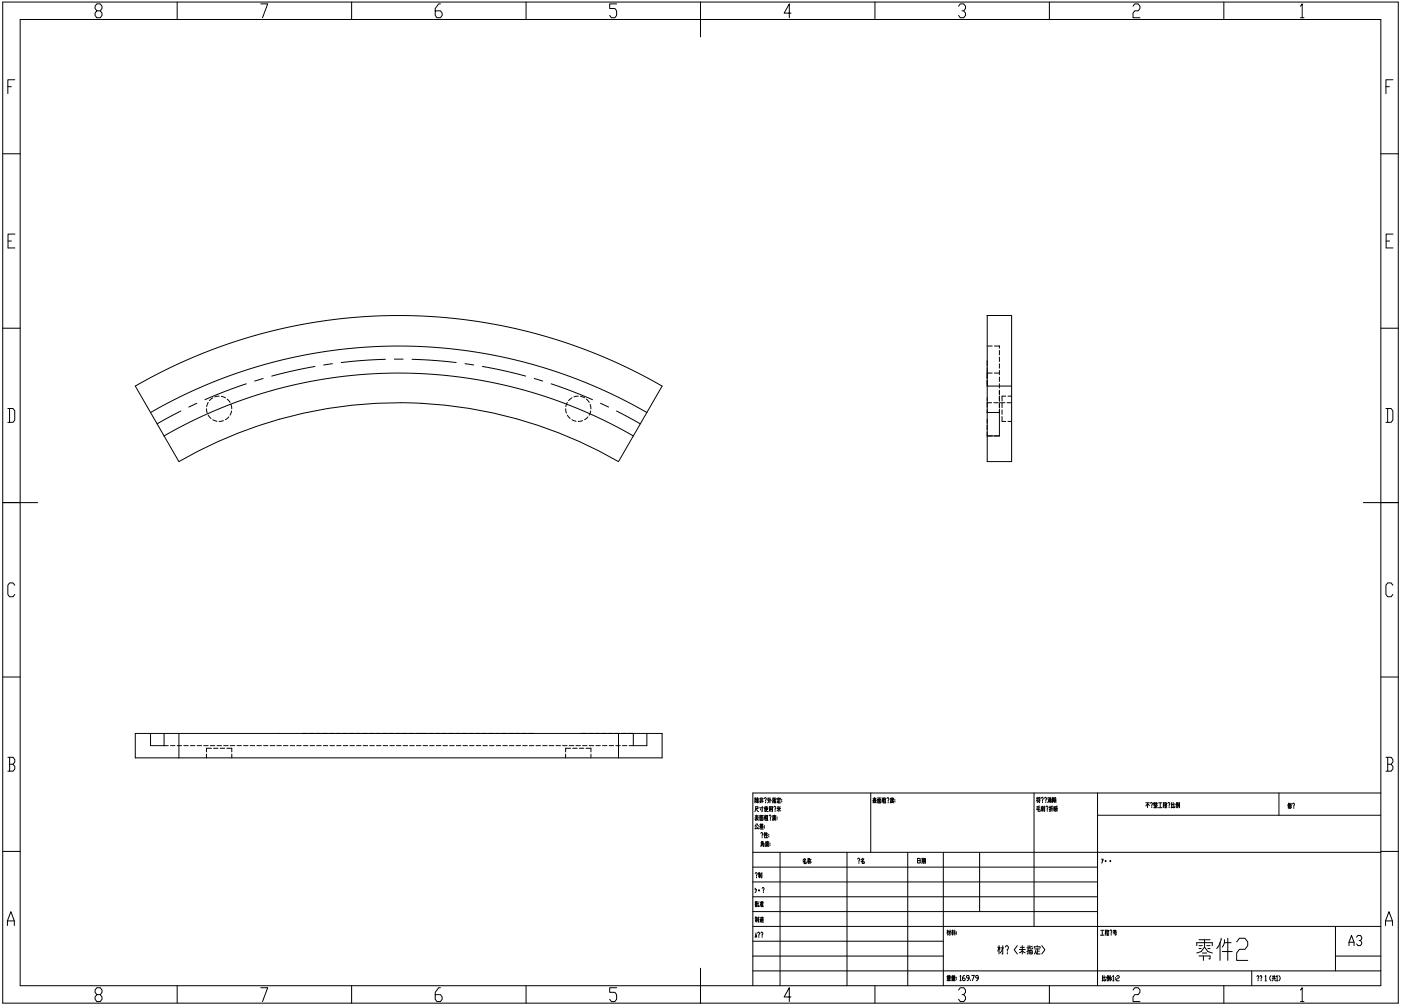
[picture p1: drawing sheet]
<svg xmlns="http://www.w3.org/2000/svg" width="297mm" height="213mm" viewBox="0 0 297 213" stroke-linecap="round" stroke-linejoin="round" font-family="sans-serif">
<g fill="none" stroke="#000" stroke-width=".21">
<path d="M.6 .4h295.9v212.3h-295.9zM1.7 18.4h.7M3.1 16.9h-1.4v2.9M4.3 4.1h288.5v204.9h-288.5zM20.5 2.3l-.3-.5v-.5l.3-.5h.8l.3 .5v.5l-.3 .5h-.8l-.3 .5v.5l.3 .5h.8l.3-.5v-.5l-.3-.5M37.6 .4v3.7M55.3 .8h1.5l-1.1 3M74.5 .4v3.7M93.4 .8h-.4l-.7 1v1.5l.3 .5h.8l.3-.5v-.5l-.3-.5h-1.1M111.5 .4v3.7M130.7 .8h-1.4v1h1.1l.3 .5v1l-.3 .5h-.8l-.3-.5M148.5 .4v7.4"/>
<path d="M167.7 2.8h-1.4l1.1-2v3M185.5 .4v3.7M203.2 1.3l.4-.5h.7l.4 .5v.5l-.4 .5h-.3M204.3 2.3l.4 .5v.5l-.4 .5h-.7l-.4-.5M222.5 .4v3.7M240.2 1.3l.4-.5h.7l.4 .5v.5l-.4 .5h-.7l-.4 .5v1h1.5M259.5 .4v3.7M275.7 1.3l.4-.5v3M275.7 3.8h.8M293.8 18.4h.8M295.3 16.9h-1.5v2.9M.6 32.6h3.7"/>
<path d="M292.8 32.6h3.7M1.7 51.1h.7M3.2 49.6h-1.5v3h1.5M293.9 51.1h.7M295.4 49.6h-1.5v3h1.5M.6 69.6h3.7M66.8 77.7l-4.9 1-4.3 1.1M70.5 77.1l-1.9 .3M81.7 76.2l-5.2 .3-4.2 .4M83.6 76.2h1.9M87.4 76.2l5.2 .3 4.1 .4M98.6 77.1l1.8 .3"/>
<path d="M102.3 77.7l4.8 1 4.4 1.1M209.3 66.9v15M209.3 66.9h.1M209.3 66.9h5.2v31h-5.2v-6.3M209.3 76.5v1M209.3 78v1M209.3 73.4h1.1M210.4 79.1h-1.1v1.1v-.8M210.8 73.4h1.1M210.8 79.1h1.1M211.9 73.4v.5M211.9 74.3v1"/>
<path d="M211.9 75.7v1M211.9 77.1v1M211.9 78.5v1M211.9 80v.9M292.8 69.6h3.7M1.7 86.6h1.1l.3 .5v2l-.3 .5h-1.1M2 86.6v3M28.7 81.9l4.3-2.4 4.5-2.2 8-3.4 8.8-2.8 4.5-1.2 5-1 9.2-1.4 5.1-.4 4.7-.2 9.3 .3 9.7 1.1 5.5 .9 4.9 1.2 5.2 1.5 4.7 1.5 4.6 1.8 4.8 2.1 4.7 2.3 4.2 2.3-9.3 16a93.2 93.2 0 0 0-93.2 0zM31.9 87.5a105.2 105.2 0 0 1 105.2 0M34.8 92.4a99.5 99.5 0 0 1 99.5 0M38.4 87.2l-5.1 2.7M41.7 85.5l-1.7 .8"/>
<path d="M43.8 86.7l.1 .9M44.1 85.3l-.3 .9M44.1 88l.6 .7M45.1 84.4l-.7 .6M45.1 89l.9 .3M46.5 84l-1 .2M46.9 84l.9 .4M47.4 89.2l-.9 .2M48.2 84.6l.6 .7M48.5 88.4l-.7 .6M49 85.8l.1 .9M49.1 87.2l-.3 .8"/>
<path d="M52.2 81.4l-4.4 1.6-4.4 1.8M55.8 80.3l-1.8 .5M113.3 80.3l1.8 .5M116.9 81.4l4.3 1.6 4.4 1.8M119.9 86.7l.2 .9M120.3 85.3l-.3 .9M120.3 88l.6 .7M121.3 84.4l-.7 .6M121.3 89l.8 .3M122.6 84l-.9 .2M123.1 84l.8 .4M123.5 89.2l-.9 .2"/>
<path d="M124.3 84.6l.6 .7M124.7 88.4l-.8 .6M125.1 85.8l.2 .9M125.2 87.2l-.3 .8M127.3 85.5l1.7 .8M130.7 87.2l5.1 2.7M209.3 85.4h.9M209.3 80.7v.8M209.3 80.7v1.1M209.3 85.5v.9M209.3 81.9h5.2M209.3 81.9v5.6"/>
<path d="M209.3 88.9v.8M209.3 90.2v.9M209.3 87.5h2.6M210.7 85.4h.9M211.9 86.8v5.6h-2.6v-4.9M211.9 82.8v.9M211.9 84.2v.9M211.9 85.4v.9M211.9 81.4v.9M211.9 82.9v.6M211.9 84v.9M211.9 85.6v.9"/>
<path d="M212.1 85.4h.9M212.4 85.5v1M212.4 86.9v1M212.4 88.3v1.1h.8M213.2 84h-.8v1M213.5 85.4h1M213.7 84h.8M213.7 89.4h.8M293.8 86.6h1.1l.4 .5v2l-.4 .5h-1.1M294.2 86.6v3M.6 106.6h7.4M289.1 106.6h7.4"/>
<path d="M3.1 124.1l-.3-.5h-.8l-.3 .5v2l.3 .5h.8l.3-.5M295.3 124.1l-.4-.5h-.7l-.4 .5v2l.4 .5h.7l.4-.5M.6 143.6h3.7M28.7 155.5h111.7v5.2h-111.7zM31.9 155.5v2.6h3.8M34.8 155.5v2.6M36.2 158.1h.9M37.6 158.1h.9M37.9 155.5v5.2M39 158.1h.9M40.4 158.1h.9M41.8 158.1h.9"/>
<path d="M43.2 158.1h.9M43.8 159.9v.8M44.6 158.1h.9M44.8 158.7h-1v.8M45.3 158.7h.9M46 158.1h1M46.7 158.7h.9M47.4 158.1h1M48.1 158.7h1v.8M48.8 158.1h1M49.1 159.9v.8M50.2 158.1h1"/>
<path d="M51.7 158.1h.9M53.1 158.1h.9M54.5 158.1h.9M55.9 158.1h.9M57.3 158.1h.9M58.7 158.1h.9M60.1 158.1h.9M61.5 158.1h1M62.9 158.1h1M64.3 158.1h1M65.7 158.1h1M67.2 158.1h.9"/>
<path d="M68.6 158.1h.9M70 158.1h.9M71.4 158.1h.9M72.8 158.1h.9M74.2 158.1h.9M75.6 158.1h.9M77 158.1h1M78.4 158.1h1M79.8 158.1h1M81.2 158.1h1M82.7 158.1h.9M84.1 158.1h.9"/>
<path d="M85.5 158.1h.9M86.9 158.1h.9M88.3 158.1h.9M89.7 158.1h.9M90.9 155.5h1M91.1 158.1h.9M92.5 158.1h1M93.9 158.1h1M95.3 158.1h1M96.6 155.5h.9M96.7 158.1h1M98.2 158.1h.9"/>
<path d="M99.6 158.1h.9M101 158.1h.9M102.2 155.5h.9M102.4 158.1h.9M103.8 158.1h.9M105.2 158.1h.9M106.6 158.1h.9M107.8 155.5h1M108 158.1h1M109.4 158.1h1M110.8 158.1h1M112.2 158.1h1"/>
<path d="M113.7 158.1h.9M115.1 158.1h.9M116.5 158.1h.9M117.9 158.1h.9M119.3 158.1h.9M119.9 159.9v.8M120.7 158.1h.9M121 158.7h-1.1v.8M121.4 158.7h1M122.1 158.1h.9M122.8 158.7h1M123.5 158.1h1"/>
<path d="M124.2 158.7h1.1v.8M124.9 158.1h1M125.3 159.9v.8M126.3 158.1h1M127.6 155.5h.9M127.7 158.1h1M129.2 158.1h.9M130.6 158.1h.9M131.1 155.5v5.2M131.8 155.5h.9M132 158.1h.9M134.3 155.5v2.6"/>
<path d="M137.1 155.5v2.6h-3.7M292.8 143.6h3.7M1.7 160.6h1.1l.3 .5v.5l-.3 .5M2 162.1h.8l.3 .5v.4l-.3 .5h-1.1M2 160.6v2.9M160.1 173.4h.7M160.1 170h.2l-.1-.4 .1-.4h-.2v1.1M160.1 173h.7M160.2 173.2h.5M160.2 171.4h.5v-.3h-.5l-.1 1M160.3 173.7v.2M160.3 174.7l-.2 .5"/>
<path d="M160.3 175.1l-.2 .6M160.4 171.4v.3l.4 .4M160.4 169.8h.4M160.4 173.4l.2 .4 .1-.1M160.4 173.4l-.3 .4M160.4 172.8v.6M160.5 169.6h.2M160.5 170l-.1 .2M160.5 173.9l-.3 .1M160.6 174.7l.2 .5M160.6 169.6v.7M160.6 175.4l.2 .4"/>
<path d="M160.6 173.8l.2 .2M160.7 175.7h-.6M160.7 170l.1 .2M160.8 169.5l-.2-.4-.3 .5M161.1 172.9h.7M161.1 169.4h.2M161.1 171.3h.7M161.1 175.3h.7M161.1 173.2h.7v.8h-.7zM161.1 169.7h.2M161.1 174.8h.7M161.2 175.1h.5"/>
<path d="M161.2 171.5l.1 .3M161.2 175.8h.6M161.3 175.3l-.2 .4M161.3 174.7l.1 .1M161.3 176.7l.1-.2 .3 .2-.1 .6M161.3 179.5l.1-.7h.6v.7h-.2M161.3 169.1v.9h-.2M161.3 170l-.2 .3M161.3 173.4h.3M161.3 173.7h.3M161.3 175.5h.5M161.4 178.7l.1-.2h.3l-.1 .2"/>
<path d="M161.4 179.2h.6M161.4 179h.6M161.4 172.9l-.1 1.1M161.4 174.8v.5M161.5 178.4v.1M161.6 169.1v1.2M161.6 173.2v.8M161.6 175.5v.3M161.6 170h.2M161.6 169.7h.2M161.6 169.4h.2M161.6 177.5v.2"/>
<path d="M161.6 171v1.1h-.1M161.6 174.7l-.1 .1M161.7 178.8v.4M162 176.8v.3M162.1 169.3l.1-.2 .3 .2-.2 .6M162.1 173.4h.2M162.1 175.1v.2M162.1 175.4v.2M162.1 173l.1 .2M162.1 176.5v1.2M162.2 171.3v.8M162.2 176.8v.1"/>
<path d="M162.2 171l-.1 .4M162.2 172.8v1.2M162.2 173.4l-.1 .3M162.2 173.4l.1 .2M162.2 177.7h.6M162.3 171.1h.5M162.3 171.4h.5v.3h-.5zM162.3 170.1v.2M162.3 173v.2M162.3 174h.5M162.3 177.2h.4M162.3 176.8h.5"/>
<path d="M162.4 171.8l.4 .3M162.4 176.5l-.2 .6M162.4 174v-1.1h.3v1.1M162.4 173.2h.3M162.4 173.6h.3M162.5 179.1l.4 .1-.5 .3M162.5 178.8h.5M162.5 179.2l.5 .3M162.5 171v.7l-.2 .4M162.5 176.5v1.2M162.6 178.5v.5h.3v-.5M162.7 178.4v.1"/>
<path d="M162.9 169.4h.2a.77 .77 0 0 1-.4 .9M162.9 169.1l-.2 .6M162.9 169.7l.1 .2M163 176.9v.2M163 177.3v.2M163 178.5h-.6l-.2 1M163.1 172.1l.1-1h.6v1h-.1M163.1 173l.1-.2 .3 .2-.2 .6M163.2 171.7h.6M163.2 171.4h.6M163.2 169.1v1.2M163.2 178.8v.2"/>
<path d="M163.2 179.1v.2M163.3 169.5l.2 .3M163.3 173.8v.2M163.4 171.1v1M163.7 169.4h.3M163.9 169.1v1.2h-.1M164 173.2h.5M164 173.6l.4 .1-.5 .3M164 169.7l-.3 .3M164 173.7l.5 .3M164 171.2l.2-.2 .3 .2-.2 .5M164.1 173v.4h.3v-.4"/>
<path d="M164.1 169.1l.1 .5h.3v-.2M164.1 169.8h.4v.5h-.4zM164.1 170h.4M164.2 172.8v.2M164.3 171.9v.2M164.5 169.2l-.4 .2M164.5 173h-.6l-.2 1M164.7 169.4v-.1h.8v.1M164.7 172l.4-.6 .4 .6M164.7 173.2v.2M164.7 173.6v.2M164.7 171.4h.8"/>
<path d="M164.8 169.6h.7M164.9 171.1l.1 .2M164.9 169.8l-.2 .5M164.9 170l.2 .3h.4M165.1 169.9h.3M165.1 169.1v.2M165.1 169.6v.7M165.1 171v1.1M165.4 171.1l-.1 .2M165.7 169.5v.2M165.7 169.9v.2M184.6 168.2v12.5"/>
<path d="M185 169.7h.8M185.1 169.3h.7M185.2 169.5h.5M185.3 170v.2M185.4 169.7l.2 .4 .1-.1M185.4 169.7l-.4 .4M185.4 169.1v.6M185.5 170.2l-.3 .1M185.6 170.1l.2 .2M186 169.2h.8M186.1 169.5h.7v.8h-.7zM186.3 170h.2"/>
<path d="M186.3 169.7h.2M186.4 169.2l-.1 1.1M186.5 169.5v.8M187 169.7h.3M187.1 169.3v.2M187.2 169.1v1.2M187.2 169.7l-.2 .3M187.2 169.7l.1 .2M187.3 170.3h.5M187.3 169.3v.2M187.4 170.3v-1.1h.3v1.1M187.4 169.9h.3"/>
<path d="M187.4 169.5h.3M188 169.3l.2-.2 .3 .2-.2 .6M188.3 170.1v.2M189 169.9l.4 .1-.5 .3M189 169.5h.4M189 170l.5 .3M189.1 169.3v.4h.2v-.4M189.2 169.1v.2M189.5 169.3h-.7l-.1 1M189.7 169.5v.2M189.7 169.9v.2M219.2 168.2v28.3"/>
<path d="M219.8 169.2v.2M219.9 169.7l-.1 .1M219.9 169.1v1.1M220 169.7h.5M220.1 171.1v.9h.4v-.2M220.1 169.9l.1 .1M220.1 169.3v.2M220.3 169.3v.2M220.4 169.5v.7h-.1M220.4 170.9l-.6 .2M220.5 169.1l-.4 .1M220.5 171.3l-.7 .1"/>
<path d="M220.5 169.2v.2M220.5 171.6l-.7 .1M220.8 169.3l.1-.2 .3 .2-.2 .5M220.8 172l.2-.4 .2 .4M220.8 171.1h.4M220.8 171.6v-.3h.3v.3M221 170.9v1.1M221 170v.2M221.3 171.1v.6M221.5 169.3l.1-.2 .3 .2-.2 .5M221.5 170.9v1.1h-.1M221.7 170v.2"/>
<path d="M221.8 171.1l.1-.2 .3 .2-.2 .6M222 171.9v.1M222.1 169.4l.2 .1M222.2 169.1l.1 .1M222.3 169.8l-.2 .4M222.4 169.5h.5M222.4 170.2v-.5h.5v.5h-.1M222.4 169.8h.5M222.4 170h.5M222.4 169.2h.5M222.5 171.2h.2M222.5 169.4h.3"/>
<path d="M222.6 170.9v1.1h-.1M222.6 169.1v.4M222.7 171.5l-.2 .2M222.8 171.4h.4M223.1 171.4v.6M223.2 170.9l-.4 .1-.1 1M223.2 169.9h.2l-.1-.4 .1-.3h-.3v1M223.4 171v1h.5M223.4 171.4h.4M223.5 169.8h.4M223.5 171.7l.2-.3 .1 .3M223.6 171.1v.1"/>
<path d="M223.6 169.5h.2M223.6 169.9l-.1 .2M223.7 171v.8M223.7 169.5l-.1 .7M223.8 171.1v.1M223.8 169.9l.1 .2M223.9 169.5l-.2-.4-.3 .4M224 171.4h.2M224.1 171.4v.6M224.2 170.9l-.2 .1-.2 1M232.7 168.2v40.8M232.7 172.9h60.1"/>
<path d="M242.9 170.3h.8M243.3 170.4v.9M243.4 170.3l-.5 .6M243.5 170.5l.2 .3M243.9 170.4l.2-.2 .2 .2-.1 .5M244.2 171.1v.2M244.6 170.4h.3v.1h-.3zM244.6 170.3h.3M244.6 171.3h.8M244.6 170.8l.2-.3 .1 .3M244.7 170.9h.6M244.8 170.2v.6"/>
<path d="M244.8 171.1v.2M245 171.1h.2M245 170.9v.4M245.2 170.2l-.1 .3M245.3 170.3l-.2 .5M245.4 170.3h-.3l.3 .5M245.6 171.3h.8M245.7 170.3h.6M246 170.3v1M246.6 170.5h.2M246.7 170.3v1M246.8 170.8l-.1-.1-.1 .3"/>
<path d="M246.8 170.2l-.2 .1M246.9 171.3h.5M246.9 170.8h.5M247 170.3h.3v.3h-.3zM247 171.1h.3M247.2 170.8v.5M247.6 170.4l.1-.2 .3 .2-.1 .5M247.9 171.1v.2M248.3 171.3h.1M248.4 170.2v1.1l.2-.1M248.4 170.6h.2M248.7 170.2l.1 1.1 .3-.1v-.3"/>
<path d="M249.1 170.5l-.4 .1M249.3 170.6l.1-.1v.8M249.5 170.2l-.1 .3M249.6 170.3h.3M249.6 170.7l.1 .2M249.6 170.5l-.1 .3M249.7 170.3l-.1 .2h.2v.3l-.3 .5M249.9 170.4v.6M250.1 170.2v1.1h-.1M271.2 168.2v4.7M273.1 170.6l-.1 .2M273.2 170.3l-.1 1.1"/>
<path d="M273.3 170.6v.7M273.4 170.5h.4M273.5 170.3l-.1 .3M273.5 170.5l.3 .3M273.6 170.9l-.2 .2M273.8 170.5l-.4 .3M273.8 171l-.4 .3M273.8 171.2l-.4 .2M274 170.5l.2-.2 .2 .2-.1 .6M274.3 171.2v.2M292.8 168.2h-133.2v40.8M293.9 160.6h1.1l.3 .5v.5l-.3 .5"/>
<path d="M294.2 162.1h.8l.3 .5v.4l-.3 .5h-1.1M294.2 160.6v2.9M.6 180.6h3.7M1.6 196.3v-1l.7-2 .7 2v1M1.6 195.3h1.4M159.6 180.7h133.2M159.6 193.3h73.1M159.6 190.2h73.1M159.6 187h73.1M159.6 183.9h73.1M159.6 199.6h40.4M159.6 196.5h133.2"/>
<path d="M160.1 188.6l.1 .1M160.1 188.4l.1 .1M160.1 191.4h.2M160.1 194.9h.5M160.1 185.2l.2-.2 .2 .2-.1 .6M160.2 195.4v-.3h.3v.3M160.2 194.4l-.1 .3M160.2 194.6h.3M160.2 191.1l-.1 1.2M160.3 197.8l-.2 .9 .3-.1M160.3 191.7l-.2 .2M160.3 198.2l.2 .5"/>
<path d="M160.3 194.4v1.1M160.4 186v.2M160.4 188.6l-.3 .6M160.4 191.1v1.2h-.1M160.4 191.6h.2M160.6 192.2l-.2 .1M160.6 197.9l.2-.2 .2 .2-.1 .5M160.7 194.6v.7M160.7 191.1v1.2h.2v-.3M160.8 185.5h.5M160.8 194.4v1.1h-.1M160.9 191.5l-.2 .1"/>
<path d="M160.9 186v-.3h.3l-.1 .3M160.9 185l-.1 .3M160.9 185.2h.3M160.9 198.6v.2M160.9 188.7l.1 .2zM161 185v1.2M161.1 195l.3 .5h.5M161.1 194.5l.1 .2M161.1 191.2l.1 .2M161.2 195.4l-.1 .1M161.2 191.7l-.1 .6M161.3 197.9l.1-.2 .3 .2-.1 .5"/>
<path d="M161.3 194.9h.6M161.4 185.2v.7M161.4 191.7h.4M161.4 192h.4M161.5 195h.3v.3h-.3zM161.5 194.6h.3M161.5 194.5l-.2 .2M161.5 191.1l-.2 .5M161.5 185v1.2h-.1M161.6 188.4l.1-.2 .3 .2-.1 .5M161.6 198.6v.2M161.6 194.4v.5"/>
<path d="M161.7 191.1l-.1 1.2M161.9 189.1v.2M161.9 191.4h-.5v.9h.5M165.4 180.7v28.3M170.5 182.2l.3 .1-.5 .5M170.5 182.8h.4v.3h-.4zM170.5 182.4l.1 .2M170.5 182l-.3 .4M171.2 182.4h.3M171.4 182.1v1M171.5 182.7l-.1-.1-.2 .2M171.5 182l-.2 .1"/>
<path d="M171.6 182.3h.4M171.7 182l-.2 .5M171.7 182.6l-.2 .4M171.8 182.3l-.1 .8M171.9 182.6l.1 .3M179.6 180.7v28.3M181.8 182.2l.2-.2 .2 .2-.1 .5M182.1 182.9v.2M182.8 182.1l.3 .1-.5 .5M182.8 182.7h.4v.4h-.4zM182.8 182.4l.1 .1M182.9 182l-.4 .4"/>
<path d="M192.5 180.7v28.3M194.5 182.1h.6v.9h-.6zM194.5 182.5h.6M195.4 182.1h.5M195.4 182.8h.5M195.5 182.3h.3M195.5 182.6h.3M195.5 182v.8M195.5 182.9l-.1 .2M195.7 182.9l.1 .2M195.8 182v.8M195.9 183.1l.1-1h.2l-.1 1"/>
<path d="M196 182.3h.2M196 182.6h.2M200 180.7v28.3M200.8 197.4h.3M200.9 197.2v1.1M201.1 197.7l-.2-.3-.1 .6M201.2 197.5h.4M201.4 197.2v1.1h-.1M201.4 197.5l-.3 .7M201.8 197.7h.3M201.8 197.4l.1 .2M201.9 197.2v1.1"/>
<path d="M201.9 197.7l-.1 .4M201.9 197.8l.2 .2M202.1 197.4l-.1 .2M202.2 197.4l.1 .2M202.2 197.7l.1 .2M202.4 197.2v1.1M202.6 197.9l-.4 .2M202.8 197.6v.2M202.8 198v.1M207.7 180.7v12.6M233.3 198.3h.8M233.4 197.3h.6"/>
<path d="M233.6 182.2h.3l-.2 .4M233.7 197.3v1M233.7 182.5l-.1 .5M234.3 197.6h.2M234.4 182.5v.2zM234.4 197.3v1M234.5 197.9l-.1-.2-.1 .3M234.5 197.2l-.2 .1M234.6 198.3h.5M234.6 197.9h.5M234.7 197.3h.3v.4h-.3zM234.7 198.1h.3"/>
<path d="M234.9 197.9v.4M235.3 197.4l.1-.2 .3 .2-.1 .6M235.4 182.5v.2zM235.6 198.1v.2M236 197.8h.8M236.2 197.3h.4v.3h-.4zM236.2 198h.5l-.3 .3M236.3 197.8l-.1 .2M254.2 199.3h2.4M255.4 199.3v1.5M258.7 199.9v3.8M258.9 199l-.5 1.5-.4 .7"/>
<path d="M259.6 199.3v.6h1.4M259.6 199.9l-.5 .9M260.3 199v4.7M262.2 199.8l.6-.8h1.2l.5 .8v.7l-.5 .8h-1.2l-.6 .8v1.6h2.3M283.1 196.5v9.4M286 199.8h1.1M287.6 198.7l.3-.3h.5l.3 .3v.4l-.3 .4h-.2M288.4 199.5l.3 .3v.4l-.3 .3h-.5l-.3-.3M292.8 180.6h3.7M293.8 196.3v-1l.7-2 .7 2v1M293.8 195.3h1.4M20.5 210.9l-.3-.5v-.4l.3-.5h.8l.3 .5v.4l-.3 .5h-.8l-.3 .5v.5l.3 .5h.8l.3-.5v-.5l-.3-.5"/>
<path d="M37.6 209v3.7M55.3 209.5h1.5l-1.1 2.9M74.5 209v3.7M93.4 209.5h-.4l-.7 .9v1.5l.3 .5h.8l.3-.5v-.5l-.3-.5h-1.1M111.5 209v3.7M130.7 209.5h-1.4v.9h1.1l.3 .5v1l-.3 .5h-.8l-.3-.5M148.5 205.3v7.4M159.6 205.9h133.2M159.6 202.7h40.4M167.7 211.4h-1.4l1.1-1.9v2.9M185.5 209v3.7M200.8 207.1h.7"/>
<path d="M200.8 208h.7M200.9 206.9h.2v1.1M200.9 207.2h.5v.5h-.5zM200.9 207.8h.5M200.9 207.4h.5M201.4 206.9h-.3M201.8 208h.7M201.8 207.3h.7M201.9 207.4h.5v.3h-.5zM201.9 206.9h.5v.3h-.5zM201.9 207.1h.5M201.9 207.8h.5"/>
<path d="M201.9 207.5h.5M202.1 207.4v.6M202.8 207.2v.2M202.8 207.6v.2M203.2 210l.4-.5h.7l.4 .5v.4l-.4 .5h-.3M203.5 207l.2-.1v1.1M203.5 208h.3M204.3 210.9l.4 .5v.5l-.4 .5h-.7l-.4-.5M204.5 206.9l-.4 .3v.6l.1 .2h.3l.1-.2-.1-.4h-.4M205.5 207.4h-.4l-.2-.2 .2-.3h.2l.2 .1v.6l-.4 .4M205.7 207.8v.2M206 206.9h.6l-.4 1.1"/>
<path d="M207.4 207.4h-.4l-.1-.2 .1-.3h.3l.1 .1v.6l-.4 .4M211.6 200.9h.4M211.8 200.5v1.8M212 201.4l-.2-.5-.2 .8M212.2 201h.6M212.6 200.5v1.8h-.2M212.6 201l-.5 1.1M213.1 200.8l.3-.3h.2l.2 .3-.2 .9M213.6 202v.3M215.7 200.5l-.7 .9 .7 .9M216.1 202.1l.6-.5 .7 .5M216.1 201.4h1.3"/>
<path d="M216.3 200.9h.9M216.7 200.5v1.8M217.7 201h.5M218 200.5v1.8h-.2M218.2 201.5l-.5 .3M218.3 200.5l.1 .7h.5v-.2M218.3 201.6h.6v.7h-.6zM218.3 201.9h.6M218.9 200.7l-.6 .2M219.3 201v-.2h1.2v.2M219.4 201.2h1M219.6 201.6l-.3 .7"/>
<path d="M219.6 201.8l.2 .5h.7M219.9 200.5v.3M219.9 201.2v1.1M219.9 201.7h.5M220.9 200.5l.6 .9-.6 .9M222.5 209v3.7M233.6 208h.2M233.8 206.9v1.1l.2-.1M233.8 207.3h.2M234.1 206.9v1.1l.3-.1v-.3M234.4 207.2l-.3 .1M234.6 207.3l.1-.1v.8"/>
<path d="M234.8 206.9l-.1 .3M234.9 207.4l.2 .2M234.9 207h.3M235 207.3l-.1 .3M235 207v.3h.1v.3l-.2 .4M235.2 207.1v.6M235.4 206.9v1.1h-.1M235.6 207.3v.1M235.6 207.6v.2M235.9 207.1l.2-.2v1.1M235.9 208h.3M236.5 207.3v.1"/>
<path d="M236.5 207.6v.2M236.7 207.1l.2-.2h.3l.1 .2-.1 .3h-.3l-.2 .2v.4h.6M240.2 210l.4-.5h.7l.4 .5v.4l-.4 .5h-.7l-.4 .5v1h1.5M253.7 200.5v-.6h3.3v.6M254.2 202.7h2.4v.7h-.3M254.2 201.2h.5M254.2 200.5h.7M254.9 202.1h1M255.1 202.7v1M255.4 200.8l.7 1 .9 .3M255.4 200.8l-.7 1-1 .3M255.9 200.5h.7"/>
<path d="M256.1 201.2h.5M259.1 201.8h2.2M259.5 209v3.7M265.4 205.9v3.1M266.5 207.1l.1-.2 .3 .2-.2 .5M266.7 207.8v.2M267.1 207.1l.2-.2 .2 .2-.1 .5M267.4 207.8v.2M268.2 207.1l.2-.2v1.1M268.2 208h.3M269.5 206.9l-.3 .4v.3l.3 .4M269.7 207.6h.7"/>
<path d="M269.8 207.1h.6M269.9 207.8l-.2 .2M269.9 206.9v.7M270.2 207.8l.2 .2M270.2 206.9v.7M270.6 207.1l.2-.2v1.1M270.6 208h.3M271.2 206.9l.2 .4v.3l-.2 .4M275.7 210l.4-.5v2.9M275.7 212.4h.8M283.1 202.7h9.7M286 200.5v-.7l.5-1.4 .6 1.4v.7"/>
</g>
</svg>
